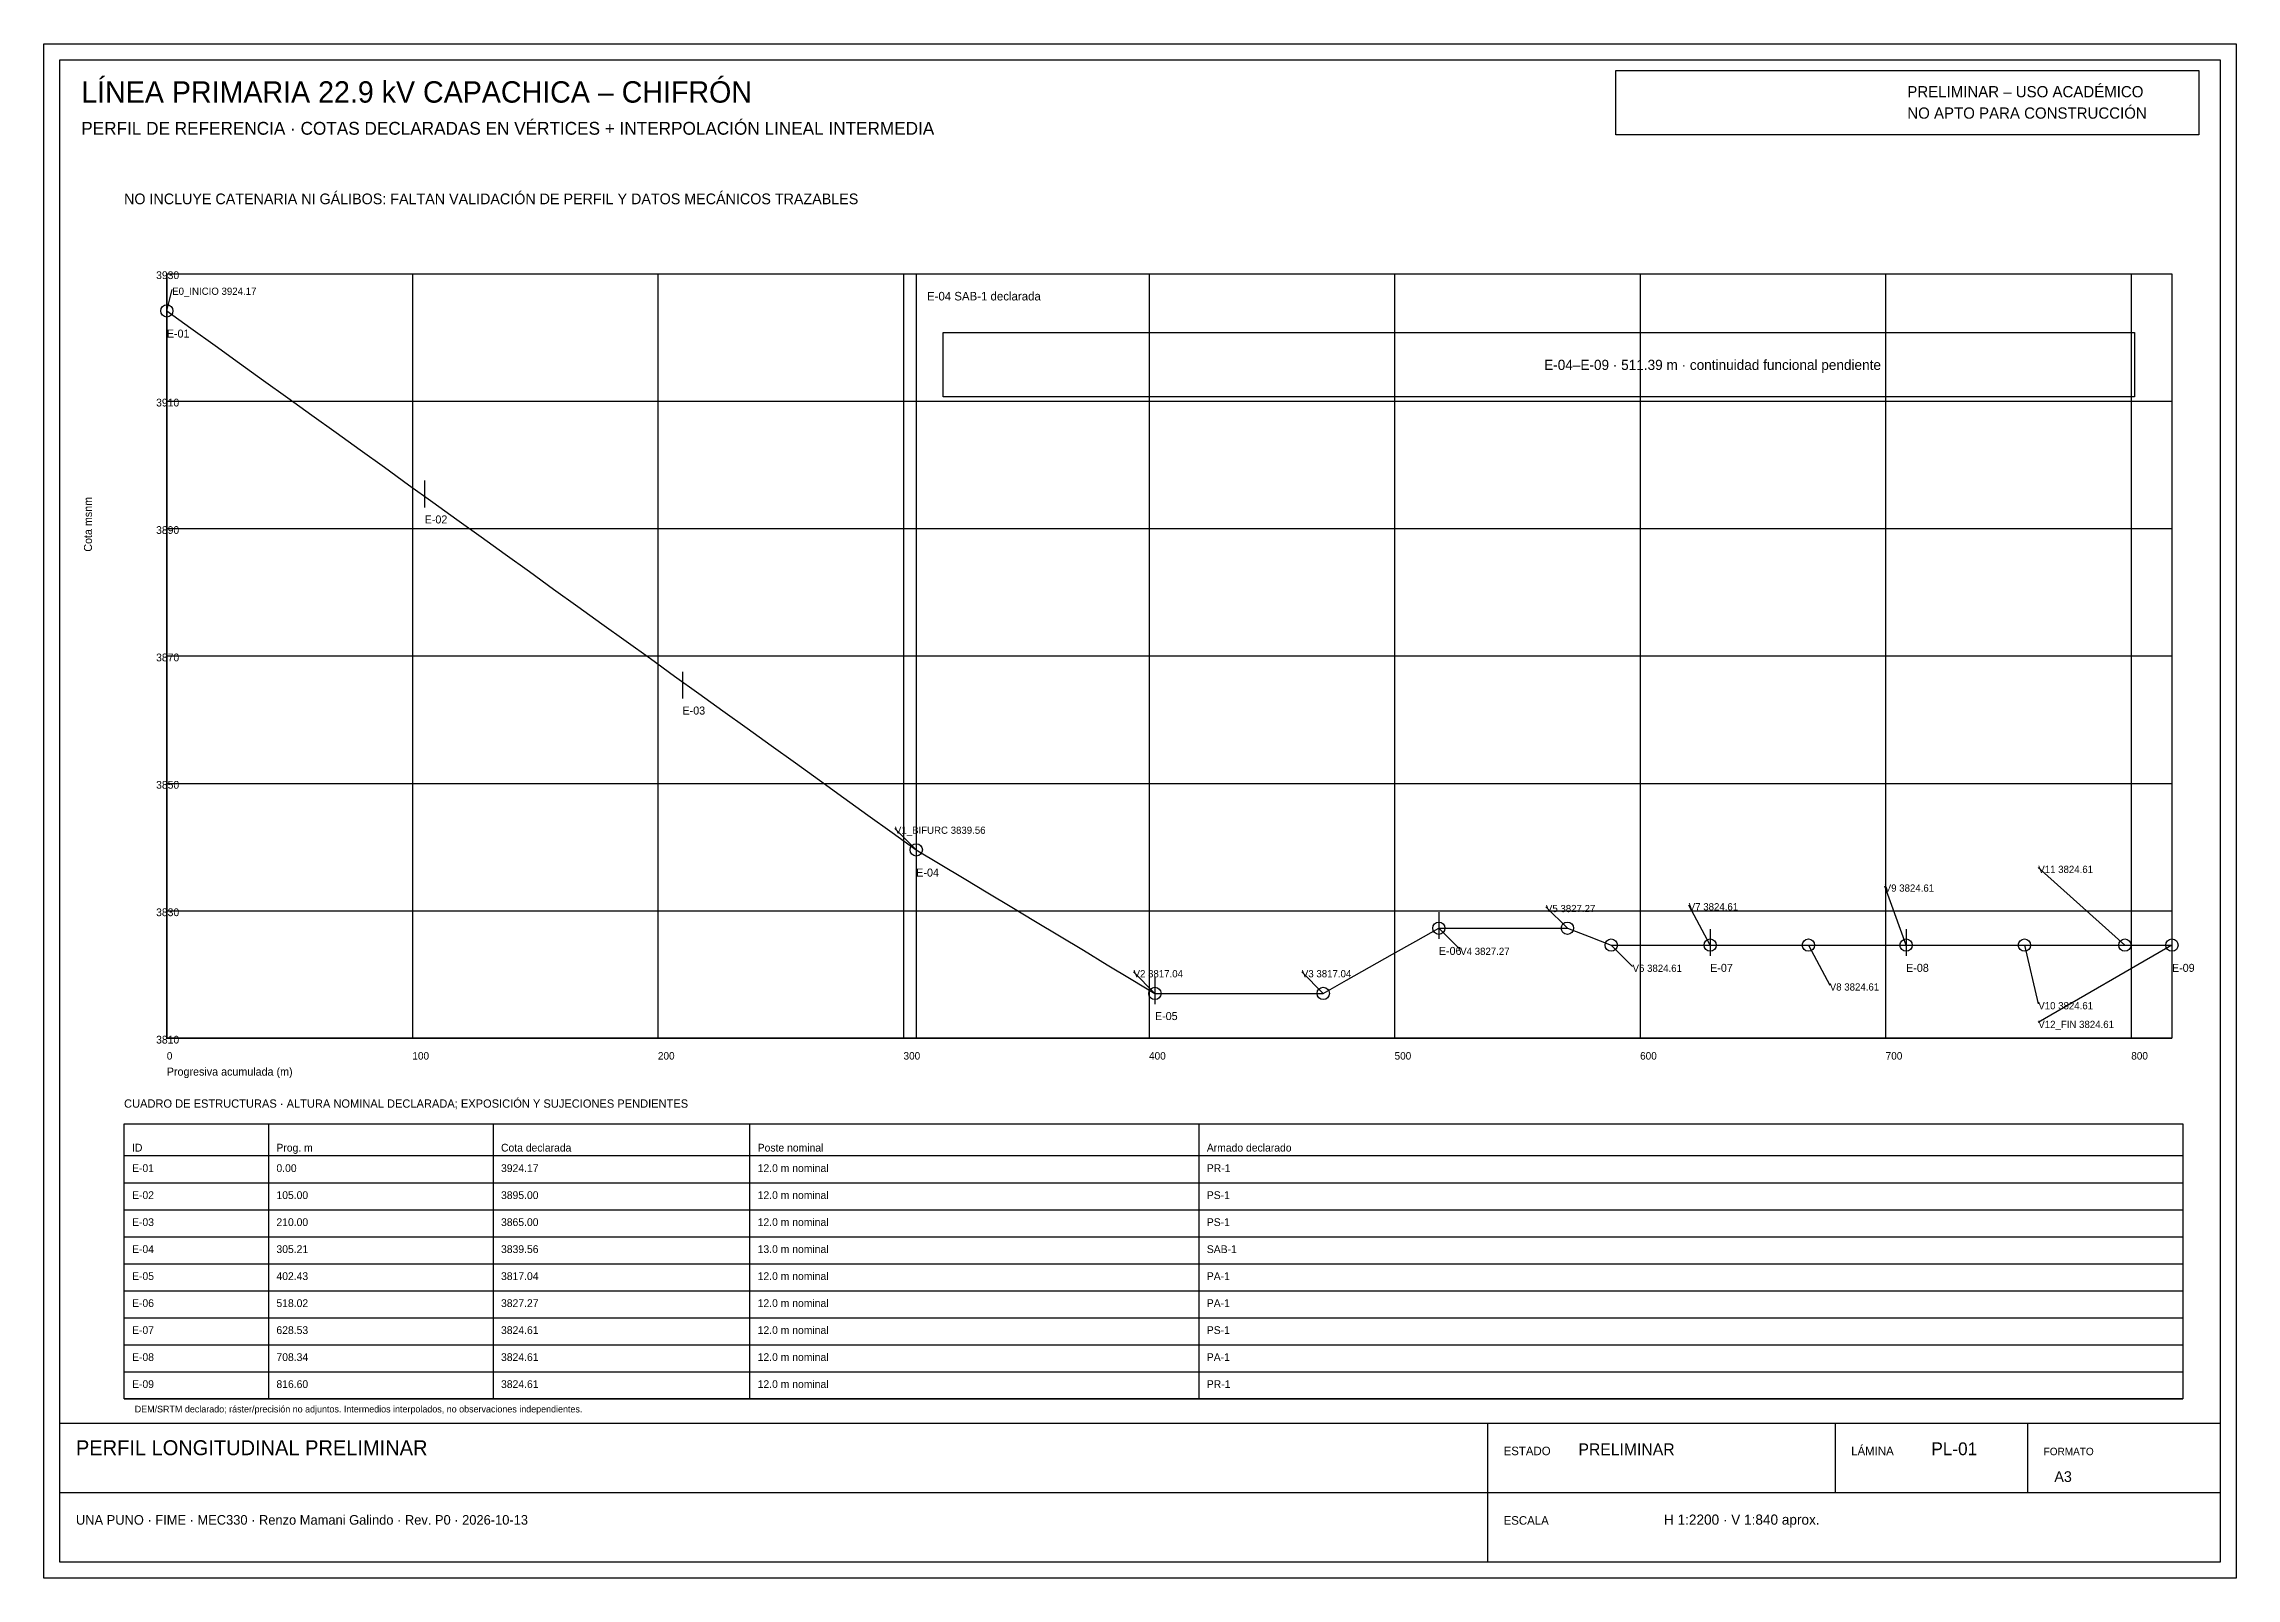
# Paper-space layout 'A3_PRELIMINAR' of a CAD drawing. Header units: metres, sheet in millimetres. Extents: x 5 to 415, y 5 to 292.
import ezdxf

# ---------------------------------------------------------------- set-up
doc = ezdxf.new("R2010")
doc.units = ezdxf.units.M
for name, color, linetype, lineweight, true_color in [('PL_ESTRUCTURAS', 7, 'Continuous', 25, 0x172554), ('PL_PERFIL_PREL', 7, 'Continuous', 25, 0x64748b), ('PL_VERTICES', 7, 'Continuous', 25, 0xb91c1c), ('SHEET', 7, 'Continuous', 25, 0x172554), ('SHEET_PENDING', 7, 'Continuous', 25, 0xb91c1c), ('SHEET_TABLE', 7, 'Continuous', 25, 0x334155), ('SHEET_TEXT', 7, 'Continuous', 25, 0x172554)]:
    doc.layers.add(name, color=color, linetype=linetype, lineweight=lineweight, true_color=true_color)

psp = doc.layouts.new('A3_PRELIMINAR')

# ---------------------------------------------------------------- linework, layer by layer
at = {"layer": 'PL_ESTRUCTURAS'}
for p, q in [((28, 245.05), (28, 240.05)), ((76.22, 210.29), (76.22, 205.29)), ((124.44, 174.54), (124.44, 169.54)), ((168.16, 144.23), (168.16, 139.23)), ((265.89, 129.58), (265.89, 124.58)), ((316.63, 126.41), (316.63, 121.41)), ((353.28, 126.41), (353.28, 121.41)), ((403, 126.41), (403, 121.41)), ((212.8, 117.39), (212.8, 112.39))]:
    psp.add_line(p, q, dxfattribs=at)
at = {"layer": 'PL_PERFIL_PREL'}
psp.add_lwpolyline([(28, 242.05), (32.52, 238.8), (37.04, 235.55), (41.57, 232.29), (46.08, 229.04), (50.61, 225.79), (55.13, 222.53), (59.65, 219.28), (64.17, 216.04), (68.69, 212.79), (73.21, 209.53), (77.73, 206.28), (82.26, 203.03), (86.78, 199.77), (91.3, 196.52), (95.82, 193.27), (100.34, 190.01), (104.86, 186.76), (109.38, 183.51), (113.9, 180.25), (118.43, 177), (122.94, 173.75), (127.47, 170.49), (131.99, 167.24), (136.51, 164), (141.03, 160.75), (145.55, 157.49), (150.07, 154.24), (154.59, 150.99), (159.12, 147.73), (163.64, 144.48), (168.16, 141.23), (172.62, 138.54), (177.09, 135.86), (181.55, 133.17), (186.02, 130.49), (190.48, 127.81), (194.95, 125.13), (199.41, 122.45), (203.88, 119.75), (208.34, 117.07), (212.8, 114.39), (217.3, 114.39), (221.8, 114.39), (226.3, 114.39), (230.79, 114.39), (235.29, 114.39), (239.79, 114.39), (244.28, 114.39), (248.61, 116.83), (252.92, 119.26), (257.24, 121.71), (261.56, 124.14), (265.89, 126.58), (270.69, 126.58), (275.5, 126.58), (280.31, 126.58), (285.11, 126.58), (289.92, 126.58), (294.02, 125), (298.12, 123.41), (302.75, 123.41), (307.38, 123.41), (312.01, 123.41), (316.63, 123.41), (321.23, 123.41), (325.82, 123.41), (330.41, 123.41), (335, 123.41), (339.57, 123.41), (344.14, 123.41), (348.72, 123.41), (353.28, 123.41), (357.71, 123.41), (362.13, 123.41), (366.56, 123.41), (370.98, 123.41), (375.41, 123.41), (380.1, 123.41), (384.8, 123.41), (389.49, 123.41), (394.19, 123.41), (398.6, 123.41), (403, 123.41)], dxfattribs=at)
at = {"layer": 'PL_VERTICES'}
for p, q in [((28, 242.05), (29, 246.05)), ((168.16, 141.23), (164.16, 145.23)), ((394.19, 123.41), (378, 137.91)), ((353.28, 123.41), (349.28, 134.41)), ((289.92, 126.58), (285.92, 130.58)), ((316.63, 123.41), (312.63, 130.91)), ((265.89, 126.58), (269.89, 122.58)), ((298.12, 123.41), (302.12, 119.41)), ((335, 123.41), (339, 115.91)), ((375.41, 123.41), (378, 112.41)), ((403, 123.41), (378, 108.91)), ((212.8, 114.39), (208.8, 118.39)), ((244.28, 114.39), (240.28, 118.39))]:
    psp.add_line(p, q, dxfattribs=at)
for centre in [(28, 242.05), (168.16, 141.23), (265.89, 126.58), (289.92, 126.58), (298.12, 123.41), (316.63, 123.41), (335, 123.41), (353.28, 123.41), (375.41, 123.41), (394.19, 123.41), (403, 123.41), (212.8, 114.39), (244.28, 114.39)]:
    psp.add_circle(centre, 1.15, dxfattribs=at)
at = {"layer": 'SHEET'}
for p, q in [((275, 34), (275, 8)), ((340, 34), (340, 21)), ((376, 34), (376, 21)), ((8, 21), (412, 21))]:
    psp.add_line(p, q, dxfattribs=at)
for points in [[(5, 292), (415, 292), (415, 5), (5, 5)], [(8, 289), (412, 289), (412, 8), (8, 8)], [(8, 34), (412, 34), (412, 8), (8, 8)]]:
    psp.add_lwpolyline(points, close=True, dxfattribs=at)
at = {"layer": 'SHEET_PENDING'}
psp.add_line((168.16, 249), (168.16, 106), dxfattribs=at)
for points in [[(299, 287), (408, 287), (408, 275), (299, 275)], [(173.16, 238), (396, 238), (396, 226), (173.16, 226)]]:
    psp.add_lwpolyline(points, close=True, dxfattribs=at)
at = {"layer": 'SHEET_TABLE'}
for p, q in [((28, 249), (28, 106)), ((28, 249), (403, 249)), ((73.92, 249), (73.92, 106)), ((119.84, 249), (119.84, 106)), ((165.77, 249), (165.77, 106)), ((211.69, 249), (211.69, 106)), ((257.61, 249), (257.61, 106)), ((303.53, 249), (303.53, 106)), ((349.45, 249), (349.45, 106)), ((395.38, 249), (395.38, 106)), ((28, 225.17), (403, 225.17)), ((28, 201.33), (403, 201.33)), ((28, 177.5), (403, 177.5)), ((28, 153.67), (403, 153.67)), ((28, 129.83), (403, 129.83)), ((28, 106), (403, 106)), ((47, 90), (47, 38.55)), ((89, 90), (89, 38.55)), ((137, 90), (137, 38.55)), ((221, 90), (221, 38.55)), ((20, 78.95), (405, 78.95)), ((20, 73.9), (405, 73.9)), ((20, 68.85), (405, 68.85)), ((20, 63.8), (405, 63.8)), ((20, 58.75), (405, 58.75)), ((20, 53.7), (405, 53.7)), ((20, 48.65), (405, 48.65)), ((20, 43.6), (405, 43.6)), ((20, 38.55), (405, 38.55))]:
    psp.add_line(p, q, dxfattribs=at)
for points in [[(28, 249), (403, 249), (403, 106), (28, 106)], [(20, 90), (405, 90), (405, 38.55), (20, 38.55)], [(20, 90), (405, 90), (405, 84), (20, 84)]]:
    psp.add_lwpolyline(points, close=True, dxfattribs=at)

# ---------------------------------------------------------------- texts
at = {"layer": 'SHEET_PENDING'}
for s, height, p in [('PRELIMINAR – USO ACADÉMICO', 2.1, (353.5, 282)), ('NO APTO PARA CONSTRUCCIÓN', 2.1, (353.5, 278)), ('NO INCLUYE CATENARIA NI GÁLIBOS: FALTAN VALIDACIÓN DE PERFIL Y DATOS MECÁNICOS TRAZABLES', 2, (20, 262)), ('E-04 SAB-1 declarada', 1.6, (170.16, 244)), ('E-04–E-09 · 511.39 m · continuidad funcional pendiente', 1.9, (285.58, 231)), ('DEM/SRTM declarado; ráster/precisión no adjuntos. Intermedios interpolados, no observaciones independientes.', 1.25, (22, 36)), ('PRELIMINAR', 2.2, (292, 28))]:
    psp.add_text(s, height=height, dxfattribs=at).set_placement(p)
at = {"layer": 'SHEET_TEXT'}
for s, height, p in [('LÍNEA PRIMARIA 22.9 kV CAPACHICA – CHIFRÓN', 4, (12, 281)), ('PERFIL DE REFERENCIA · COTAS DECLARADAS EN VÉRTICES + INTERPOLACIÓN LINEAL INTERMEDIA', 2.4, (12, 275)), ('3930', 1.45, (26, 248)), ('E0_INICIO 3924.17', 1.35, (29, 245.05)), ('E-01', 1.5, (28, 237.05)), ('3910', 1.45, (26, 224.17)), ('3890', 1.45, (26, 200.33)), ('E-02', 1.5, (76.22, 202.29)), ('3870', 1.45, (26, 176.5)), ('E-03', 1.5, (124.44, 166.54)), ('3850', 1.45, (26, 152.67)), ('V1_BIFURC 3839.56', 1.35, (164.16, 144.23)), ('E-04', 1.5, (168.16, 136.23)), ('V11 3824.61', 1.35, (378, 136.91)), ('V7 3824.61', 1.35, (312.63, 129.91)), ('V9 3824.61', 1.35, (349.28, 133.41)), ('3830', 1.45, (26, 128.83)), ('V5 3827.27', 1.35, (285.92, 129.58)), ('E-06', 1.5, (265.89, 121.58)), ('V4 3827.27', 1.35, (269.89, 121.58)), ('V6 3824.61', 1.35, (302.12, 118.41)), ('E-07', 1.5, (316.63, 118.41)), ('E-08', 1.5, (353.28, 118.41)), ('E-09', 1.5, (403, 118.41)), ('V2 3817.04', 1.35, (208.8, 117.39)), ('V3 3817.04', 1.35, (240.28, 117.39)), ('V8 3824.61', 1.35, (339, 114.91)), ('E-05', 1.5, (212.8, 109.39)), ('V10 3824.61', 1.35, (378, 111.41)), ('V12_FIN 3824.61', 1.35, (378, 107.91)), ('3810', 1.45, (26, 105)), ('0', 1.4, (28, 102)), ('100', 1.4, (73.92, 102)), ('200', 1.4, (119.84, 102)), ('300', 1.4, (165.77, 102)), ('400', 1.4, (211.69, 102)), ('500', 1.4, (257.61, 102)), ('600', 1.4, (303.53, 102)), ('700', 1.4, (349.45, 102)), ('800', 1.4, (395.38, 102)), ('Progresiva acumulada (m)', 1.5, (28, 99)), ('CUADRO DE ESTRUCTURAS · ALTURA NOMINAL DECLARADA; EXPOSICIÓN Y SUJECIONES PENDIENTES', 1.55, (20, 93)), ('ID', 1.45, (21.5, 84.8)), ('Prog. m', 1.45, (48.5, 84.8)), ('Cota declarada', 1.45, (90.5, 84.8)), ('Poste nominal', 1.45, (138.5, 84.8)), ('Armado declarado', 1.45, (222.5, 84.8)), ('E-01', 1.45, (21.5, 80.97)), ('0.00', 1.45, (48.5, 80.97)), ('3924.17', 1.45, (90.5, 80.97)), ('12.0 m nominal', 1.45, (138.5, 80.97)), ('PR-1', 1.45, (222.5, 80.97)), ('E-02', 1.45, (21.5, 75.92)), ('105.00', 1.45, (48.5, 75.92)), ('3895.00', 1.45, (90.5, 75.92)), ('12.0 m nominal', 1.45, (138.5, 75.92)), ('PS-1', 1.45, (222.5, 75.92)), ('E-03', 1.45, (21.5, 70.87)), ('210.00', 1.45, (48.5, 70.87)), ('3865.00', 1.45, (90.5, 70.87)), ('12.0 m nominal', 1.45, (138.5, 70.87)), ('PS-1', 1.45, (222.5, 70.87)), ('E-04', 1.45, (21.5, 65.82)), ('305.21', 1.45, (48.5, 65.82)), ('3839.56', 1.45, (90.5, 65.82)), ('13.0 m nominal', 1.45, (138.5, 65.82)), ('SAB-1', 1.45, (222.5, 65.82)), ('E-05', 1.45, (21.5, 60.77)), ('402.43', 1.45, (48.5, 60.77)), ('3817.04', 1.45, (90.5, 60.77)), ('12.0 m nominal', 1.45, (138.5, 60.77)), ('PA-1', 1.45, (222.5, 60.77)), ('E-06', 1.45, (21.5, 55.72)), ('518.02', 1.45, (48.5, 55.72)), ('3827.27', 1.45, (90.5, 55.72)), ('12.0 m nominal', 1.45, (138.5, 55.72)), ('PA-1', 1.45, (222.5, 55.72)), ('E-07', 1.45, (21.5, 50.67)), ('628.53', 1.45, (48.5, 50.67)), ('3824.61', 1.45, (90.5, 50.67)), ('12.0 m nominal', 1.45, (138.5, 50.67)), ('PS-1', 1.45, (222.5, 50.67)), ('E-08', 1.45, (21.5, 45.62)), ('708.34', 1.45, (48.5, 45.62)), ('3824.61', 1.45, (90.5, 45.62)), ('12.0 m nominal', 1.45, (138.5, 45.62)), ('PA-1', 1.45, (222.5, 45.62)), ('E-09', 1.45, (21.5, 40.57)), ('816.60', 1.45, (48.5, 40.57)), ('3824.61', 1.45, (90.5, 40.57)), ('12.0 m nominal', 1.45, (138.5, 40.57)), ('PR-1', 1.45, (222.5, 40.57)), ('PERFIL LONGITUDINAL PRELIMINAR', 2.8, (11, 28)), ('ESTADO', 1.6, (278, 28)), ('LÁMINA', 1.6, (343, 28)), ('PL-01', 2.4, (358, 28)), ('FORMATO', 1.4, (379, 28)), ('A3', 2, (381, 23)), ('UNA PUNO · FIME · MEC330 · Renzo Mamani Galindo · Rev. P0 · 2026-10-13', 1.8, (11, 15)), ('ESCALA', 1.6, (278, 15)), ('H 1:2200 · V 1:840 aprox.', 1.9, (308, 15))]:
    psp.add_text(s, height=height, dxfattribs=at).set_placement(p)
psp.add_text('Cota msnm', height=1.5, rotation=90, dxfattribs=at).set_placement((14, 197))

doc.saveas('drawing.dxf')
